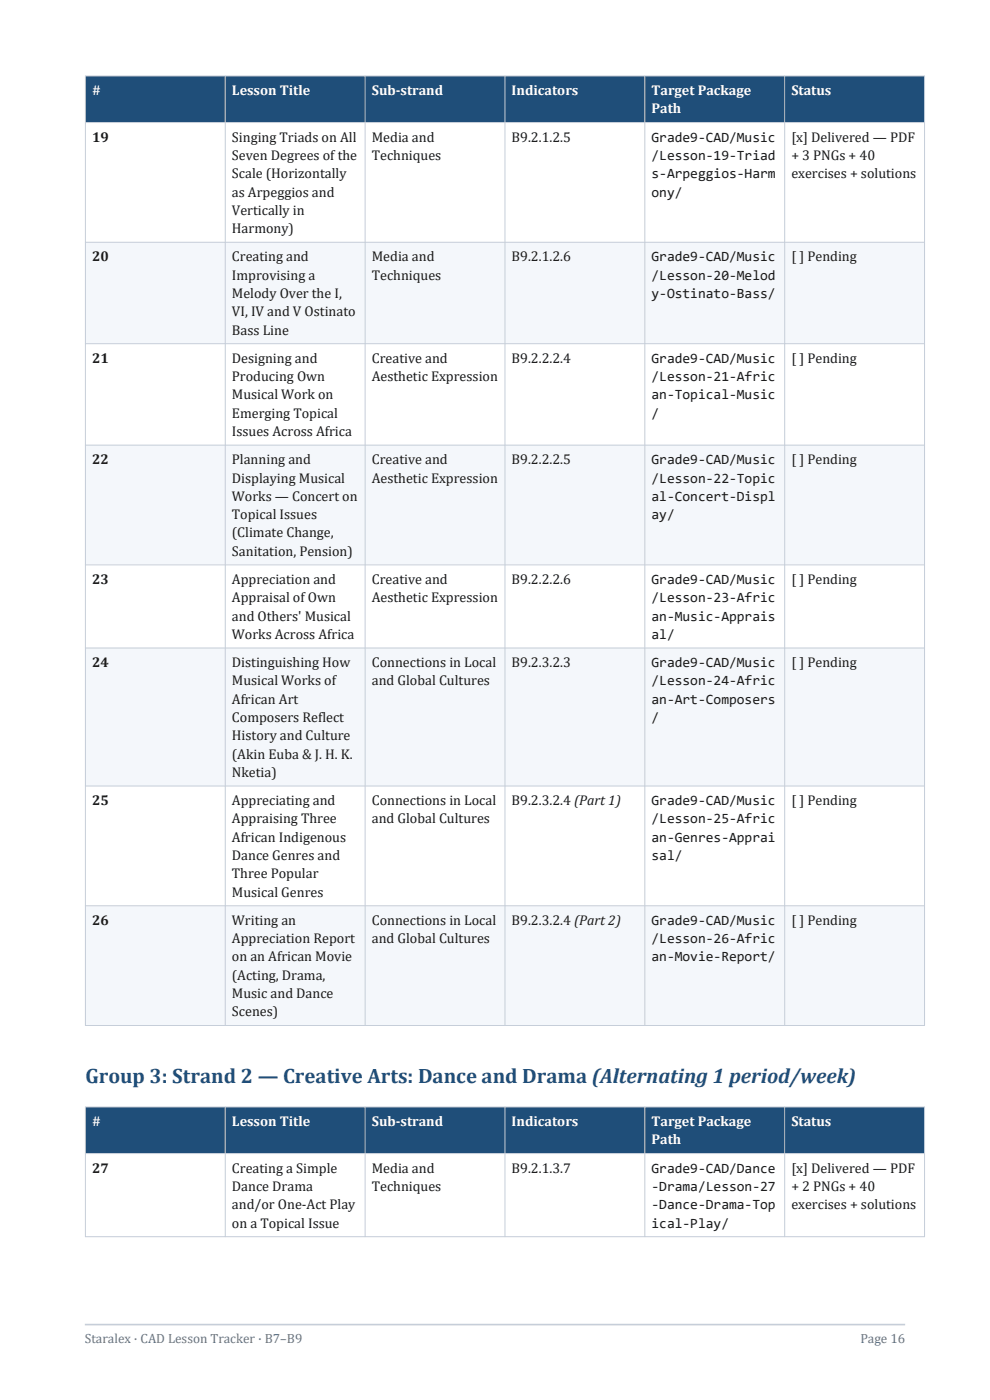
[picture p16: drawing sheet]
<svg xmlns="http://www.w3.org/2000/svg" width="210mm" height="297mm" viewBox="0 0 210 297" stroke-linecap="round" stroke-linejoin="round" font-family="sans-serif">
<defs><g id="words">
<text font-size="4.4" fill="#1f4e79" x="18.1" y="229.8">Group 3: Strand 2 — Creative Arts: Dance and Drama (Alternating 1 period/week)</text>
<g font-size="3" fill="#fff">
<text x="19.5" y="20.2">#</text>
<text x="49.2" y="20.2">Lesson Title</text>
<text x="78.9" y="20.2">Sub-strand</text>
<text x="108.5" y="20.2">Indicators</text>
<text x="138.2" y="20.2">Target Package</text>
<text x="167.9" y="20.2">Status</text>
<text x="138.2" y="24.1">Path</text>
<text x="19.5" y="238.9">#</text>
<text x="49.2" y="238.9">Lesson Title</text>
<text x="78.9" y="238.9">Sub-strand</text>
<text x="108.5" y="238.9">Indicators</text>
<text x="138.2" y="238.9">Target Package</text>
<text x="167.9" y="238.9">Status</text>
<text x="138.2" y="242.8">Path</text>
</g>
<g font-size="3" fill="#1a1a1a">
<text x="19.5" y="30.1">19</text>
<text x="49.2" y="30.1">Singing Triads on All</text>
<text x="49.2" y="33.9">Seven Degrees of the</text>
<text x="78.9" y="30.1">Media and</text>
<text x="78.9" y="33.9">Techniques</text>
<text x="108.5" y="30.1">B9.2.1.2.5</text>
<text x="138.2" y="30.1">Grade9-CAD/Music</text>
<text x="138.2" y="33.9">/Lesson-19-Triad</text>
<text x="167.9" y="30.1">[x] Delivered — PDF</text>
<text x="167.9" y="33.9">+ 3 PNGs + 40</text>
<text x="49.2" y="37.8">Scale (Horizontally</text>
<text x="49.2" y="41.7">as Arpeggios and</text>
<text x="138.2" y="37.8">s-Arpeggios-Harm</text>
<text x="138.2" y="41.7">ony/</text>
<text x="167.9" y="37.8">exercises + solutions</text>
<text x="49.2" y="45.6">Vertically in</text>
<text x="49.2" y="49.5">Harmony)</text>
<text x="19.5" y="55.5">20</text>
<text x="49.2" y="55.5">Creating and</text>
<text x="49.2" y="59.3">Improvising a</text>
<text x="78.9" y="55.5">Media and</text>
<text x="78.9" y="59.3">Techniques</text>
<text x="108.5" y="55.5">B9.2.1.2.6</text>
<text x="138.2" y="55.5">Grade9-CAD/Music</text>
<text x="138.2" y="59.3">/Lesson-20-Melod</text>
<text x="167.9" y="55.5">[ ] Pending</text>
<text x="49.2" y="63.2">Melody Over the I,</text>
<text x="138.2" y="63.2">y-Ostinato-Bass/</text>
<text x="49.2" y="67.1">VI, IV and V Ostinato</text>
<text x="49.2" y="71">Bass Line</text>
<text x="19.5" y="77">21</text>
<text x="49.2" y="77">Designing and</text>
<text x="78.9" y="77">Creative and</text>
<text x="108.5" y="77">B9.2.2.2.4</text>
<text x="138.2" y="77">Grade9-CAD/Music</text>
<text x="167.9" y="77">[ ] Pending</text>
<text x="49.2" y="80.9">Producing Own</text>
<text x="78.9" y="80.9">Aesthetic Expression</text>
<text x="138.2" y="80.9">/Lesson-21-Afric</text>
<text x="49.2" y="84.7">Musical Work on</text>
<text x="49.2" y="88.6">Emerging Topical</text>
<text x="138.2" y="84.7">an-Topical-Music</text>
<text x="138.2" y="88.6">/</text>
<text x="49.2" y="92.5">Issues Across Africa</text>
<text x="19.5" y="98.5">22</text>
<text x="49.2" y="98.5">Planning and</text>
<text x="78.9" y="98.5">Creative and</text>
<text x="108.5" y="98.5">B9.2.2.2.5</text>
<text x="138.2" y="98.5">Grade9-CAD/Music</text>
<text x="167.9" y="98.5">[ ] Pending</text>
<text x="49.2" y="102.4">Displaying Musical</text>
<text x="49.2" y="106.3">Works — Concert on</text>
<text x="78.9" y="102.4">Aesthetic Expression</text>
<text x="138.2" y="102.4">/Lesson-22-Topic</text>
<text x="138.2" y="106.3">al-Concert-Displ</text>
<text x="49.2" y="110.1">Topical Issues</text>
<text x="138.2" y="110.1">ay/</text>
<text x="49.2" y="114">(Climate Change,</text>
<text x="49.2" y="117.9">Sanitation, Pension)</text>
<text x="19.5" y="123.9">23</text>
<text x="49.2" y="123.9">Appreciation and</text>
<text x="78.9" y="123.9">Creative and</text>
<text x="108.5" y="123.9">B9.2.2.2.6</text>
<text x="138.2" y="123.9">Grade9-CAD/Music</text>
<text x="167.9" y="123.9">[ ] Pending</text>
<text x="49.2" y="127.8">Appraisal of Own</text>
<text x="49.2" y="131.7">and Others' Musical</text>
<text x="78.9" y="127.8">Aesthetic Expression</text>
<text x="138.2" y="127.8">/Lesson-23-Afric</text>
<text x="138.2" y="131.7">an-Music-Apprais</text>
<text x="49.2" y="135.5">Works Across Africa</text>
<text x="138.2" y="135.5">al/</text>
<text x="19.5" y="141.5">24</text>
<text x="49.2" y="141.5">Distinguishing How</text>
<text x="78.9" y="141.5">Connections in Local</text>
<text x="108.5" y="141.5">B9.2.3.2.3</text>
<text x="138.2" y="141.5">Grade9-CAD/Music</text>
<text x="167.9" y="141.5">[ ] Pending</text>
<text x="49.2" y="145.4">Musical Works of</text>
<text x="49.2" y="149.3">African Art</text>
<text x="78.9" y="145.4">and Global Cultures</text>
<text x="138.2" y="145.4">/Lesson-24-Afric</text>
<text x="138.2" y="149.3">an-Art-Composers</text>
<text x="49.2" y="153.2">Composers Reflect</text>
<text x="138.2" y="153.2">/</text>
<text x="49.2" y="157.1">History and Culture</text>
<text x="49.2" y="160.9">(Akin Euba &amp; J. H. K.</text>
<text x="49.2" y="164.8">Nketia)</text>
<text x="19.5" y="170.8">25</text>
<text x="49.2" y="170.8">Appreciating and</text>
<text x="78.9" y="170.8">Connections in Local</text>
<text x="108.5" y="170.8">B9.2.3.2.4 (Part 1)</text>
<text x="138.2" y="170.8">Grade9-CAD/Music</text>
<text x="167.9" y="170.8">[ ] Pending</text>
<text x="49.2" y="174.7">Appraising Three</text>
<text x="49.2" y="178.6">African Indigenous</text>
<text x="78.9" y="174.7">and Global Cultures</text>
<text x="138.2" y="174.7">/Lesson-25-Afric</text>
<text x="138.2" y="178.6">an-Genres-Apprai</text>
<text x="49.2" y="182.5">Dance Genres and</text>
<text x="138.2" y="182.5">sal/</text>
<text x="49.2" y="186.3">Three Popular</text>
<text x="49.2" y="190.2">Musical Genres</text>
<text x="19.5" y="196.2">26</text>
<text x="49.2" y="196.2">Writing an</text>
<text x="78.9" y="196.2">Connections in Local</text>
<text x="108.5" y="196.2">B9.2.3.2.4 (Part 2)</text>
<text x="138.2" y="196.2">Grade9-CAD/Music</text>
<text x="167.9" y="196.2">[ ] Pending</text>
<text x="49.2" y="200.1">Appreciation Report</text>
<text x="49.2" y="204">on an African Movie</text>
<text x="78.9" y="200.1">and Global Cultures</text>
<text x="138.2" y="200.1">/Lesson-26-Afric</text>
<text x="138.2" y="204">an-Movie-Report/</text>
<text x="49.2" y="207.9">(Acting, Drama,</text>
<text x="49.2" y="211.7">Music and Dance</text>
<text x="49.2" y="215.6">Scenes)</text>
<text x="19.5" y="248.8">27</text>
<text x="49.2" y="248.8">Creating a Simple</text>
<text x="78.9" y="248.8">Media and</text>
<text x="108.5" y="248.8">B9.2.1.3.7</text>
<text x="138.2" y="248.8">Grade9-CAD/Dance</text>
<text x="167.9" y="248.8">[x] Delivered — PDF</text>
<text x="49.2" y="252.7">Dance Drama</text>
<text x="49.2" y="256.5">and/or One-Act Play</text>
<text x="78.9" y="252.7">Techniques</text>
<text x="138.2" y="252.7">-Drama/Lesson-27</text>
<text x="138.2" y="256.5">-Dance-Drama-Top</text>
<text x="167.9" y="252.7">+ 2 PNGs + 40</text>
<text x="167.9" y="256.5">exercises + solutions</text>
<text x="49.2" y="260.4">on a Topical Issue</text>
<text x="138.2" y="260.4">ical-Play/</text>
</g>
<g font-size="2.8" fill="#667085">
<text x="18" y="285">Staralex · CAD Lesson Tracker · B7–B9</text>
<text x="182.5" y="285">Page 16</text>
</g>
</g></defs>
<path d="M18 281h174" fill="none" stroke="#c5cdd8" stroke-width=".35"/>
<path d="M18.1 16.1h178v9.9h-178z" fill-rule="evenodd" fill="#1f4e79"/>
<path d="M18.1 26h178v25.4h-178z" fill-rule="evenodd" fill="#fff"/>
<path d="M18.1 51.4h178v21.5h-178z" fill-rule="evenodd" fill="#f4f7fb"/>
<path d="M18.1 72.9h178v21.5h-178z" fill-rule="evenodd" fill="#fff"/>
<path d="M18.1 94.4h178v25.4h-178z" fill-rule="evenodd" fill="#f4f7fb"/>
<path d="M18.1 119.8h178v17.7h-178z" fill-rule="evenodd" fill="#fff"/>
<path d="M18.1 137.5h178v29.3h-178z" fill-rule="evenodd" fill="#f4f7fb"/>
<path d="M18.1 166.8h178v25.4h-178z" fill-rule="evenodd" fill="#fff"/>
<path d="M18.1 192.2h178v25.4h-178z" fill-rule="evenodd" fill="#f4f7fb"/>
<g fill="none" stroke="#c5cdd8" stroke-width=".21">
<path d="M18.1 16.1h178v201.5h-178zM47.8 16.1v201.5M77.5 16.1v201.5M107.1 16.1v201.5M136.8 16.1v201.5M166.4 16.1v201.5M18.1 26h178M18.1 51.4h178M18.1 72.9h178M18.1 94.4h178M18.1 119.8h178M18.1 137.5h178"/>
<path d="M18.1 166.8h178M18.1 192.2h178"/>
</g>
<path d="M18.1 234.8h178v9.9h-178z" fill-rule="evenodd" fill="#1f4e79"/>
<path d="M18.1 244.7h178v17.7h-178z" fill-rule="evenodd" fill="#fff"/>
<path d="M18.1 234.8h178v27.6h-178zM47.8 234.8v27.6M77.5 234.8v27.6M107.1 234.8v27.6M136.8 234.8v27.6M166.4 234.8v27.6M18.1 244.7h178" fill="none" stroke="#c5cdd8" stroke-width=".21"/>
<use href="#words"/>
</svg>
